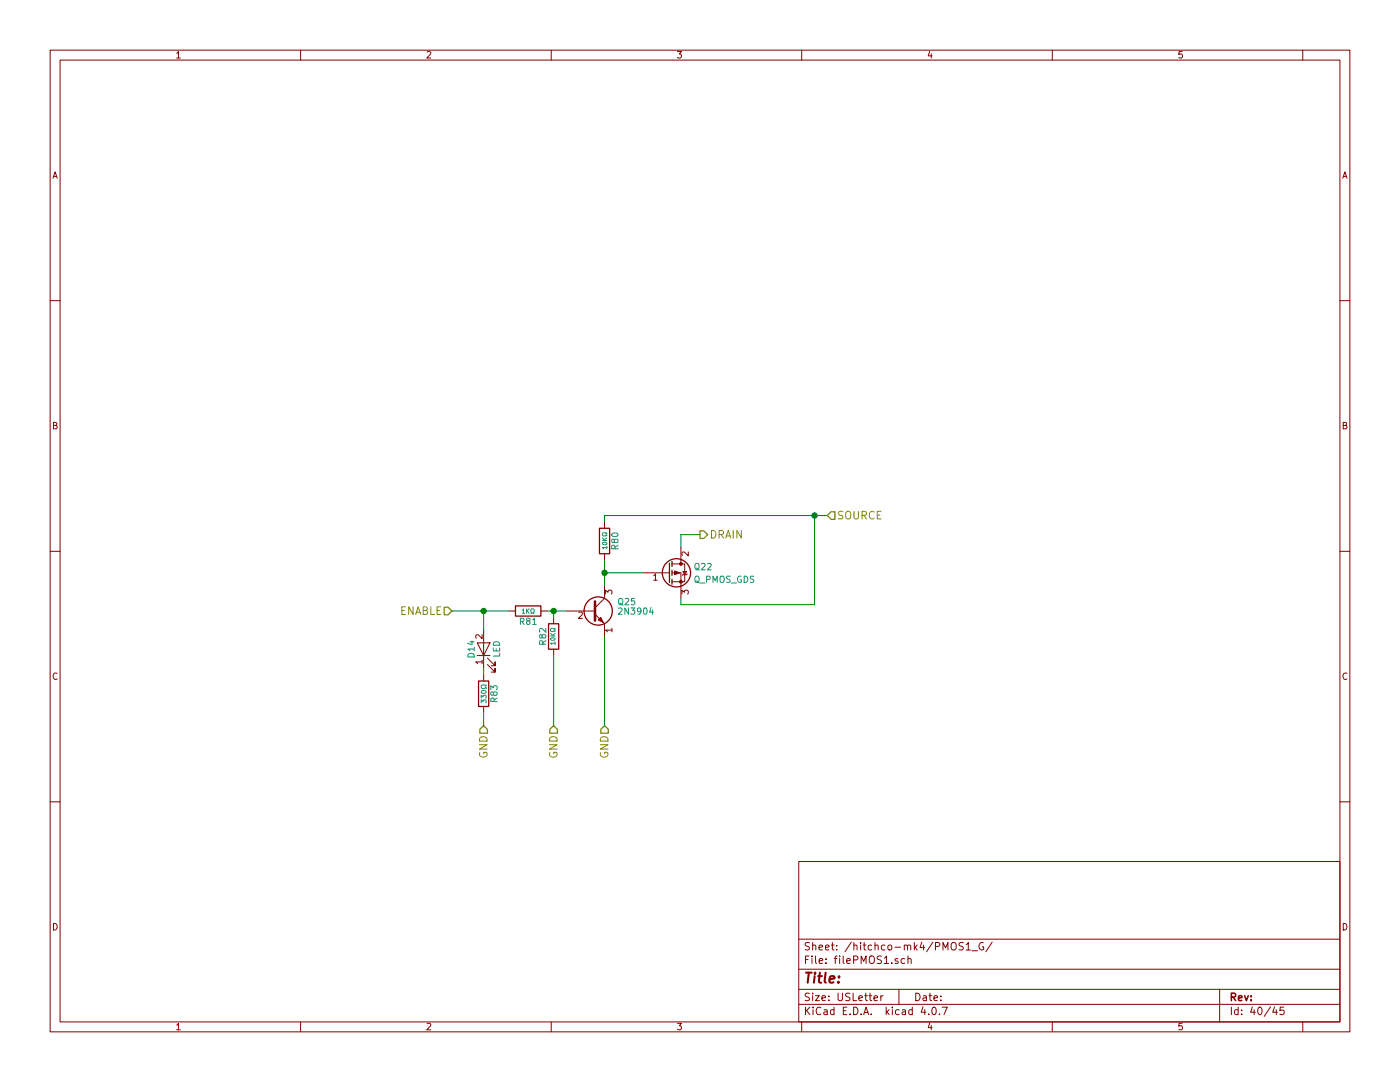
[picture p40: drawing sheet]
<svg xmlns="http://www.w3.org/2000/svg" width="279mm" height="216mm" viewBox="0 0 279 216" stroke-linecap="round" stroke-linejoin="round" font-family="sans-serif">
<g fill="none" stroke="#840000" stroke-width=".2">
<path d="M10 10h259.4v195.9h-259.4zM12 12h255.4v191.9h-255.4zM35.3 10.6l.3-.3v1.3M35.3 11.6h.7M60 10v2M85.2 10.4l.5-.1 .3 .3-.8 1h.8M110 10v2M135.2 10.3h.8l-.4 .5h.3l.1 .2-.1 .5-.2 .1-.5-.1M160 10v2M185.5 10.2l-.3 1h.8M185.9 10.7v.9M210 10v2"/>
<path d="M235.9 10.3h-.6v.6l.1-.1h.5l.1 .5-.3 .3-.4-.1M260 10v2M10.6 35.6l.4-1.3 .4 1.3M10.7 35.2h.6M268 35.6l.4-1.3 .4 1.3M268.1 35.2h.6M10 60h2M267.4 60h2M10.7 84.9l.5-.1 .2-.2-.1-.2-.6-.1v1.3h.5l.2-.5-.3-.2M268.1 84.9l.5-.1 .2-.2-.1-.2-.6-.1v1.3h.5l.2-.5-.3-.2M10 110h2M120.6 116.8v2.6l-1.9 1.9"/>
<path d="M120.6 104.1v1.3M120.6 110.5v1.3M120.9 118.5v-.7l.4 .4 .1-.4h.6l.1 .2-.1 .5M128.3 114.3h5M130.5 114.9l.3-.4v1.3M130.5 115.8h.7M133.4 114.3h.2M134.1 114.3h1.8v5.1M134.1 112.5h1.8M135.9 112.5h.8v3.6h-2.6M135.9 109.2v3.3M136.1 118.5v-.7l.5 .4 .1-.4h.5l.2 .2-.2 .5"/>
<path d="M136.3 114h.7l-.3 .7zM137.2 114.6l-1.1 .2M137.4 110.1v.8l-1-.8-.3 .3 .1 .4M267.4 110h2M11.4 134.4a.62 .62 0 0 0-.8 .4 .62 .62 0 0 0 .6 .8l.2-.1M95.2 128.3h2.6l-1.3 2.5zM95.2 130.8h2.6M96.2 132.1h-1.3l.4 .3M96.2 126.6v.8l-.9-.8-.4 .3 .1 .5M96.2 131.7v.7M96.5 125.7v7.7M96.5 134.6v1.3"/>
<path d="M97.3 132.6l1.5 1.5v-.7v.7h-.8M97.3 131.3l1.5 1.5v-.7v.7h-.8M101.6 121.9h1.3M107.9 121.9h1.3M110.5 123.2v1.3M110.5 129.5v1.3M113 121.9h5.7M115.5 122.2l.5-.1 .2 .4-.8 .9h.8M118.7 122.6l1.9 1.9v2.5M122.1 125.7h-1.2l.3 .4M122.1 125.4v.7M268.8 134.4a.62 .62 0 0 0-.8 .4 .62 .62 0 0 0 .6 .8l.2-.1"/>
<path d="M10 160h2M96.5 141v1.2M267.4 160h2M159.4 171.9h108v32h-108zM10.7 184.3a.65 .65 0 0 1 .7 .6 .65 .65 0 0 1-.7 .7zM159.4 197.4h108M159.4 193.4h108M159.4 187.4h108M160.8 191.5h.5M161.5 190.8h-.7v1.5M161.5 198.2h-.5l-.3 .3 .1 .3 .7 .3v.4l-.2 .2-.6-.1M161.5 188.1h-.5l-.3 .2 .1 .3 .7 .4v.4l-.2 .2-.6-.1"/>
<path d="M162.1 190.8v.1M162.1 191.3v1M162.2 198.2v.1M162.2 188.7l.2-.1h.4v1M162.2 188.1v1.5M162.2 198.7v1M162.7 198.7h.8l-.8 1h.8M162.8 190.8v1.2l.2 .3M163.4 189.1l.8-.2-.1-.3h-.4l-.3 .2 .1 .7h.6M163.5 191.8l.7-.2-.1-.3h-.4l-.2 .2 .1 .7h.5M164 199.2l.7-.2v-.2l-.4-.1-.3 .2 .1 .7h.6M164.7 189.1l.8-.2-.1-.3h-.4l-.3 .2 .1 .7h.6"/>
<path d="M164.8 192.1v.2M164.8 191.3v.2M165.4 199.5v.2M165.4 198.8v.1M165.9 188.6h.6M166.1 188.1v1.3l.4 .2M166.5 191.3h.6M167 189.4v.2M167 188.6v.2M167.1 190.8l-.4 .2v1.3M167.3 198.2v1.2l.2 .3h.3l.3-.3v-1.2M167.6 190.8v.1"/>
<path d="M167.6 191.3v1M168.3 190.8v1.2l.2 .3M169 191.8l.7-.2-.1-.3h-.4l-.2 .2 .1 .7h.5M169.6 198.2h-.6l-.2 .3v.3l.7 .3v.4l-.2 .2-.5-.1M169.9 188l-1.3 1.9M170.3 198.2v1.5h.7M170.4 191.5h.7l.1-.2-.1-.4-.2-.1h-.5v1.5M170.4 188.7l.2-.1h.4v1M170.4 188.1v1.5M171.4 199.2l.7-.2v-.2l-.5-.1-.2 .2 .1 .7h.6M171.8 188.1v.1M171.8 188.6v1"/>
<path d="M171.9 192.3v-1.5l.5 1 .4-1v1.5M172.3 188.6h.5M172.5 188.1v1.3l.3 .2M172.6 198.7h.5M172.8 198.2v1.3l.3 .2M173.4 198.7h.6M173.6 191l.2-.2a.53 .53 0 0 1 .7 .5v.5a.51 .51 0 0 1-.8 .4 1.05 1.05 0 0 1-.1-1.2zM173.6 198.2v1.3l.4 .2M174 188.6h-.5l-.2 .2v.6l.2 .2 .5-.1M174.4 199.2l.7-.2v-.2l-.4-.1-.3 .2 .1 .7h.6M174.6 188.7l.2-.1h.4l.1 1M174.6 188.1v1.5"/>
<path d="M175.8 198.7v1M175.9 190.8h-.6l-.2 .2v.3l.7 .4v.4l-.2 .2-.5-.1M176.2 198.7l-.4 .3M176.5 191.2l.4-.4v1.5M176.5 192.3h.8M176.6 188.6h-.4l-.3 .2 .1 .6 .2 .2 .4-.1M177.3 188.7l.2-.1 .4 .1 .1 .6-.1 .2-.4 .1-.2-.2zM178 192.1v.2M178.6 189h1.2M179.2 191.3a.37 .37 0 0 0-.6 .2l.1 .2 .5 .1 .1 .2-.3 .3-.4-.1M179.4 197.4v3M180.5 188.7l.2-.1h.4v1"/>
<path d="M180.5 188.6v1M180.5 191.3h-.4l-.3 .2 .1 .6 .2 .2 .4-.1M181.1 188.8a.36 .36 0 0 1 .3-.2 .36 .36 0 0 1 .4 .2v.8M181.2 191.4l.2-.1h.4v1M181.2 190.8v1.5M182.5 188.1v1.5M182.6 189l.5 .6M182.8 198.2a.76 .76 0 0 1 .8 .7 .76 .76 0 0 1-.8 .8zM183.1 188.6l-.6 .5M184 188l-.4 1.1h1M184.3 198.8h.5l.1 .9M184.3 188.6v1"/>
<path d="M184.9 199l-.5 .1-.2 .2 .2 .4 .5-.1M185.4 198.7h.6M185.6 198.2v1.3l.4 .2M186.2 188l-1.3 1.9M186.4 199.2l.7-.2-.1-.2-.4-.1-.2 .2 .1 .7h.5M186.7 188.8h.7l.2-.2-.1-.4-.2-.1h-.6v1.5M187.8 199.5v.2M187.8 198.8v.1M188.2 189.6v-1.5l.5 1 .5-1v1.5M189.9 188.3l.3-.2a.53 .53 0 0 1 .6 .5v.5a.51 .51 0 0 1-.8 .4 1.05 1.05 0 0 1-.1-1.2zM192.3 188.1h-.6l-.3 .2 .1 .3 .7 .4v.4l-.2 .2-.6-.1M192.8 188.5l.4-.4v1.5"/>
<path d="M192.8 189.6h.9M194 189.7h1.1M196.2 188.1a.7 .7 0 0 0-.8 .7 .7 .7 0 0 0 .8 .7l.1-.6h-.3M198 188l-1.3 1.9M243.4 197.4v6.5M268.1 184.3a.65 .65 0 0 1 .7 .6 .65 .65 0 0 1-.7 .7zM35.3 204.5l.3-.3v1.3M35.3 205.5h.7M60 203.9v2M85.2 204.3l.5-.1 .3 .3-.8 1h.8M110 203.9v2M135.2 204.2h.8l-.4 .5h.3l.1 .2-.1 .5-.2 .1-.5-.1"/>
<path d="M159.4 200.4h108M160 203.9v2M160.8 201v1.5M161 201.6l.6 .9M161.6 201l-.8 .8M162.3 201v.1M162.3 201.5v1M163.8 201.1a.71 .71 0 0 0-1 .5 .71 .71 0 0 0 .8 .9l.2-.2M164.5 201.5h.5l.1 1M165.1 201.8l-.5 .1-.2 .2 .2 .4 .5-.1M166.4 201.5h-.4l-.3 .3 .1 .5 .2 .2 .4-.1M166.4 201v1.5"/>
<path d="M168.3 201.7h.5M169 201h-.7v1.5h.7M169.6 202.3v.2M170.4 201a.76 .76 0 0 1 .8 .7 .76 .76 0 0 1-.8 .8zM171.9 202.3v.2M172.4 202.5l.4-1.5 .6 1.5M172.5 202h.7M173.9 202.3v.2M176.9 201v1.5M177 201.9l.4 .6M177.4 201.5l-.5 .5M178.1 201v.1"/>
<path d="M178.1 201.5v1M179.4 201.5h-.4l-.3 .3 .1 .5 .2 .2 .4-.1M180.1 201.5h.6v1M180.7 201.8l-.5 .1-.2 .2 .2 .4 .5-.1M182.1 201.5h-.5l-.2 .3v.5l.2 .2 .5-.1M182.1 201v1.5M184.2 200.9l-.4 1.1h1M184.6 201.5v1M185.3 202.3v.2M185.5 204.1l-.3 1h.8M185.9 204.6v.9M186.1 201.1l.2-.1a.8 .8 0 0 1 .6 .7 .8 .8 0 0 1-.6 .8l-.2-.2-.1-.4z"/>
<path d="M187.5 202.3v.2M188 201h1.1l-.7 1.5M210 203.9v2M235.9 204.2h-.6v.6l.1-.1h.5l.1 .5-.3 .3-.4-.1M245.7 201v1.5M247.1 201.5h-.4l-.3 .3 .1 .5 .2 .2 .4-.1M247.1 201v1.5M247.8 202.3v.2M247.8 201.5v.2M249.9 200.9l-.3 1.1h.9M250.3 201.5v1M251.2 201.1l.2-.1a.8 .8 0 0 1 .5 .7 .8 .8 0 0 1-.5 .8l-.2-.2-.2-.4z"/>
<path d="M253.6 200.9l-1.3 1.9M254.4 200.9l-.4 1.1h.9M254.7 201.5v1M256.2 201h-.7l-.1 .7 .3-.2 .4 .1 .2 .2-.1 .5-.2 .2-.6-.2M260 203.9v2"/>
</g>
<path d="M245.7 199l.8-.1 .1-.2-.1-.4-.2-.1h-.6v1.5M246.1 199l.5 .7M247.2 199.2l.7-.2-.1-.2-.4-.1-.2 .2v.7h.6M248.4 198.7l.3 1 .4-1M249.7 199.5v.2M249.7 198.8v.1" fill="none" stroke="#840000" stroke-width=".3"/>
<path d="M160.9 194.1h1.1M161.4 194.1l-.2 2M162.6 194.8l-.2 1.3M162.7 194.1l-.1 .2 .2-.1-.1-.1-.1 .2M163.3 194.8h.7M163.6 194.1l-.2 1.7 .1 .2 .4 .1M164.8 194.1l-.2 1.7 .2 .3M165.6 195.4l.9-.2v-.4h-.8l-.2 1 .3 .3 .5-.1M167.3 195.9l.1 .1-.1 .1-.1-.1 .1-.1v.2M167.5 194.8l-.1 .2-.1-.1 .2-.1-.1 .2" fill="none" stroke="#840000" stroke-width=".41"/>
<g fill="none" stroke="#840000" stroke-width=".25">
<path d="M119.6 105.4h2.1v5.1h-2.1zM133.6 112.4v3.8M134.1 112v1M134.1 113.8v1M134.1 115.6v1M95.5 135.9h2v5.1h-2zM102.9 120.9h5v2h-5zM109.5 124.5h2v5h-2z"/>
<circle cx="135" cy="114.3" r="2.82"/>
<circle cx="119.4" cy="121.9" r="2.82"/>
</g>
<path d="M118.7 120v3.8" fill="none" stroke="#840000" stroke-width=".51"/>
<g fill="#840000" stroke="#840000" stroke-width=".2">
<path d="M119.4 123.7l.5-.5 .5 1z"/>
<path d="M134.6 113.9l1 .4-1 .4z"/>
<circle cx="135.9" cy="116.1" r=".28"/>
<circle cx="135.9" cy="112.5" r=".28"/>
</g>
<g fill="none" stroke="#008484" stroke-width=".2">
<path d="M120.2 107.8h.9M120.2 107.3l.5 .5M120.3 108.3a.44 .44 0 0 1 .5-.2 .44 .44 0 0 1 .3 .5 .43 .43 0 0 1-.5 .2 .43 .43 0 0 1-.3-.5zM121.1 109.3h-.9l.3 .2M121.1 106.3v.2l-.6-.2-.3 .3 .1 .3h.5l.3-.1v.2M121.1 109v.5M121.1 107.3l-.5 .4M122.1 106.5a.76 .76 0 0 1 1.2 .3 .74 .74 0 0 1-1.2-.1zM122.6 107.8l.3-.2h.3l.1 .2v.4l-.4 .1-.2-.1-.2-.6h-.3l-.1 .6 .3 .1 .2-.2M122.7 109.5v-.6l-.5-.1-.1 .7h1.2M123.3 108.8l-.6 .4M123.5 119.6l.2-.2 .4 .1a.83 .83 0 0 1-.1 1.2 .44 .44 0 0 1-.6-.5z"/>
<path d="M124.8 119.5l.4-.1 .3 .4-.8 .9h.8M126.6 119.4h-.6v.6l.2-.1 .4 .1v.5l-.1 .2-.5-.2M138.7 112.6l.3-.2 .3 .1a.83 .83 0 0 1-.1 1.2 .44 .44 0 0 1-.5-.4zM138.7 115.1l.3-.1h.3a.83 .83 0 0 1-.1 1.2 .44 .44 0 0 1-.5-.4zM138.9 113.4l.7 .4M138.9 115.9l.7 .4M139.8 116.3h.9M140 112.5l.5-.1 .2 .4-.8 .9h.8M141 115.6l.6-.1 .1-.4-.7-.1v1.2M141.2 112.5l.5-.1 .2 .4-.8 .9h.8M142.3 116.2v-1.2l.4 .8 .4-.8v1.2M143.7 115.1l.3-.1h.3a.83 .83 0 0 1-.1 1.2 .44 .44 0 0 1-.5-.4z"/>
<path d="M145.7 115l-.6 .1v.3l.5 .3 .1 .3-.2 .2h-.5M146 116.3h.9M147.9 115a.59 .59 0 0 0-.7 .6 .59 .59 0 0 0 .7 .6l.1-.5h-.3M148.5 115a.64 .64 0 0 1 .7 .6 .64 .64 0 0 1-.7 .6zM150.4 115l-.6 .1v.3l.5 .3 .1 .3-.2 .2h-.5M93.5 130.5a.67 .67 0 0 1 .8-.1 .67 .67 0 0 1 .3 .7h-1.2zM93.8 128.1h.8M94.2 127.9v.8l-.9-.3M94.6 129.5h-1.2l.3 .4M94.6 129.2v.7M96 139.3v-.6l.4 .3 .2-.3 .3 .1 .1 .1-.1 .4M96.1 137.9a.47 .47 0 0 1 .5-.2 .47 .47 0 0 1 .4 .5 .48 .48 0 0 1-.6 .2 .48 .48 0 0 1-.3-.5z"/>
<path d="M97 136.7v.2l-.7-.2-.3 .2 .2 .5h.4l.4-.2v.2M97.9 137.6v-.8l.5 .5 .1-.4h.6l.1 .2-.1 .5M98.5 129.3v.6h1.2v-.6M98.5 138.3l.2-.3 .4 .1 .1 .2-.1 .4-.4 .1-.2-.1-.2-.6h-.3v.6l.2 .1 .3-.3M98.5 128.3a.69 .69 0 0 1 .8-.2 .69 .69 0 0 1 .4 .7h-1.2zM98.6 140l-.1-.6-.5-.1-.1 .7h1.3M99 129.5v.4M99.2 139.3l-.6 .4M99.7 130.3v.6h-1.2M103.9 124l.6-.1v-.5l-.6-.1v1.3M104.2 124l.4 .6M104.2 121.7l.3-.2v.9"/>
<path d="M104.2 122.4h.5M105.1 121.5v.9M105.2 121.9l.4 .5M105.3 123.9l-.2-.3v-.2l.2-.1 .4 .1v.3l-.5 .2-.1 .2v.4l.2 .1h.3l.2-.2-.1-.4-.1-.1M105.6 121.5l-.5 .5M105.9 122.4h.2l-.2-.7 .3-.2 .4 .1v.5l-.2 .3h.2M106.3 123.7l.4-.4v1.3M106.3 124.6h.7M108.2 126.8l.3-.2 .3 .1 .1 .1v.4l-.4 .1-.2-.1-.2-.5h-.3l-.1 .5 .3 .1 .2-.2M108.3 128.5v-.6h-.5l-.1 .6h1.2M108.9 125.4v.8l-.9-.8-.3 .2 .1 .5M108.9 127.8l-.6 .4"/>
<path d="M109.9 126.9h.9M109.9 126.4l.5 .5M109.9 127.4a.44 .44 0 0 1 .5-.2 .44 .44 0 0 1 .3 .4 .43 .43 0 0 1-.5 .2 .43 .43 0 0 1-.3-.4zM110.8 128.3h-.9l.2 .3M110.8 125.4v.2l-.7-.2-.2 .2 .1 .4h.5l.3-.2v.2M110.8 128.1v.5M110.8 126.4l-.5 .4M123.4 121.4l.5-.1 .3 .4-.8 .9h.8M123.7 120.4l.6 .4M125.4 121.3v1.3l-.7-1.3v1.3M125.9 121.3h.8l-.4 .5 .3 .1v.6l-.1 .1-.6-.1M127.9 121.8l-.2 .3h-.3l-.2-.3 .1-.4 .4-.1 .2 .2a.84 .84 0 0 1-.3 1.1h-.3"/>
<path d="M128.5 121.4l.2-.1a.67 .67 0 0 1 .5 .6 .67 .67 0 0 1-.5 .7l-.3-.5zM129.9 121.2l-.3 .9h.8M130.2 121.7v.9M96 140.3v-.7l.4 .4 .2-.4 .3 .1 .1 .2-.1 .4"/>
</g>
<g fill="none" stroke="#848400" stroke-width=".2">
<path d="M142 105.8a.77 .77 0 0 1 .9 .8 .77 .77 0 0 1-.9 .8zM143.5 106.7l.7-.1 .2-.3-.1-.3-.2-.2h-.6v1.6M143.9 106.7l.5 .7M144.8 107.4l.5-1.6 .5 1.6M145 106.9h.7M146.3 105.8v1.6M148 105.8v1.6l-.9-1.6v1.6M168.2 102.1a.62 .62 0 0 0-.8 .1v.4l.7 .4v.4a.62 .62 0 0 1-.8 .1M168.8 102.3a.5 .5 0 0 1 .6-.3 .5 .5 0 0 1 .4 .5l-.1 .9a.53 .53 0 0 1-.6 .2 .53 .53 0 0 1-.3-.6zM170.4 102v1.3l.3 .3h.3l.3-.3v-1.3M172 102.8h.8l.1-.3-.1-.3-.2-.2h-.6v1.6M172.4 102.8l.5 .8"/>
<path d="M174.4 102.2a.72 .72 0 0 0-1 .5 .72 .72 0 0 0 .7 .9l.3-.2M175.1 102.8h.5M175.8 102h-.7v1.6h.7M80.2 121.8h.5M80.9 121.1h-.7v1.5h.7M82.4 121.1v1.5l-.8-1.5v1.5M83 122.6l.5-1.5 .5 1.5M83.1 122.2h.7M84.5 121.8l.6-.1 .2-.2-.1-.3-.2-.1h-.5v1.5h.5l.3-.3v-.2l-.3-.3M86 121.1v1.5h.7M87.2 121.8h.5M88 121.1h-.8v1.5h.8"/>
<path d="M95.7 148.6h1.5l-1.5 .9h1.5M95.8 150.2a.71 .71 0 0 0 .6 .9 .71 .71 0 0 0 .7-.9l-.6-.1v.3M95.8 147.3a.81 .81 0 0 1 .9-.3 .81 .81 0 0 1 .5 .9h-1.5zM109.7 148.6h1.5l-1.5 .9h1.5M109.7 150.2a.71 .71 0 0 0 .7 .9 .71 .71 0 0 0 .7-.9l-.6-.1v.3M109.7 147.3a.81 .81 0 0 1 1-.3 .81 .81 0 0 1 .5 .9h-1.5zM119.8 148.6h1.5l-1.5 .9h1.5M119.9 150.2a.71 .71 0 0 0 .7 .9 .71 .71 0 0 0 .7-.9l-.6-.1v.3M120 147.1a.79 .79 0 0 1 1-.1 .79 .79 0 0 1 .3 .9h-1.5v-.4z"/>
</g>
<path d="M139.7 105.9h.8l.7 .8-.7 .7h-.8zM165.9 102.1h.7v1.5h-.7l-.8-.7zM88.6 121.2h.8l.8 .7-.8 .8h-.8zM95.8 145.5l.7-.7 .8 .7v.8h-1.5zM110.5 144.8l.8 .7v.8h-1.6v-.8zM119.9 145.5l.7-.7 .8 .7v.8h-1.5z" fill="none" stroke="#848400" stroke-width=".25"/>
<g fill="none" stroke="#008400" stroke-width=".2">
<path d="M120.6 111.8v5M120.6 114.3h7.7M139.7 106.7h-3.8v2.5M162.6 102.9v17.8h-26.7v-1.3M165.1 102.9h-44.5v1.2M90.2 121.9h11.4M96.5 121.9v3.8M96.5 133.4v1.2M109.2 121.9h3.8M110.5 121.9v1.3M110.5 130.8v14M120.6 127v17.8"/>
<path d="M96.5 142.2v2.6"/>
</g>
<g fill="#008400" stroke="#008400" stroke-width=".25">
<circle cx="120.7" cy="114.3" r=".51"/>
<circle cx="110.5" cy="121.9" r=".51"/>
<circle cx="162.6" cy="102.9" r=".51"/>
<circle cx="96.5" cy="121.9" r=".51"/>
</g>
</svg>
